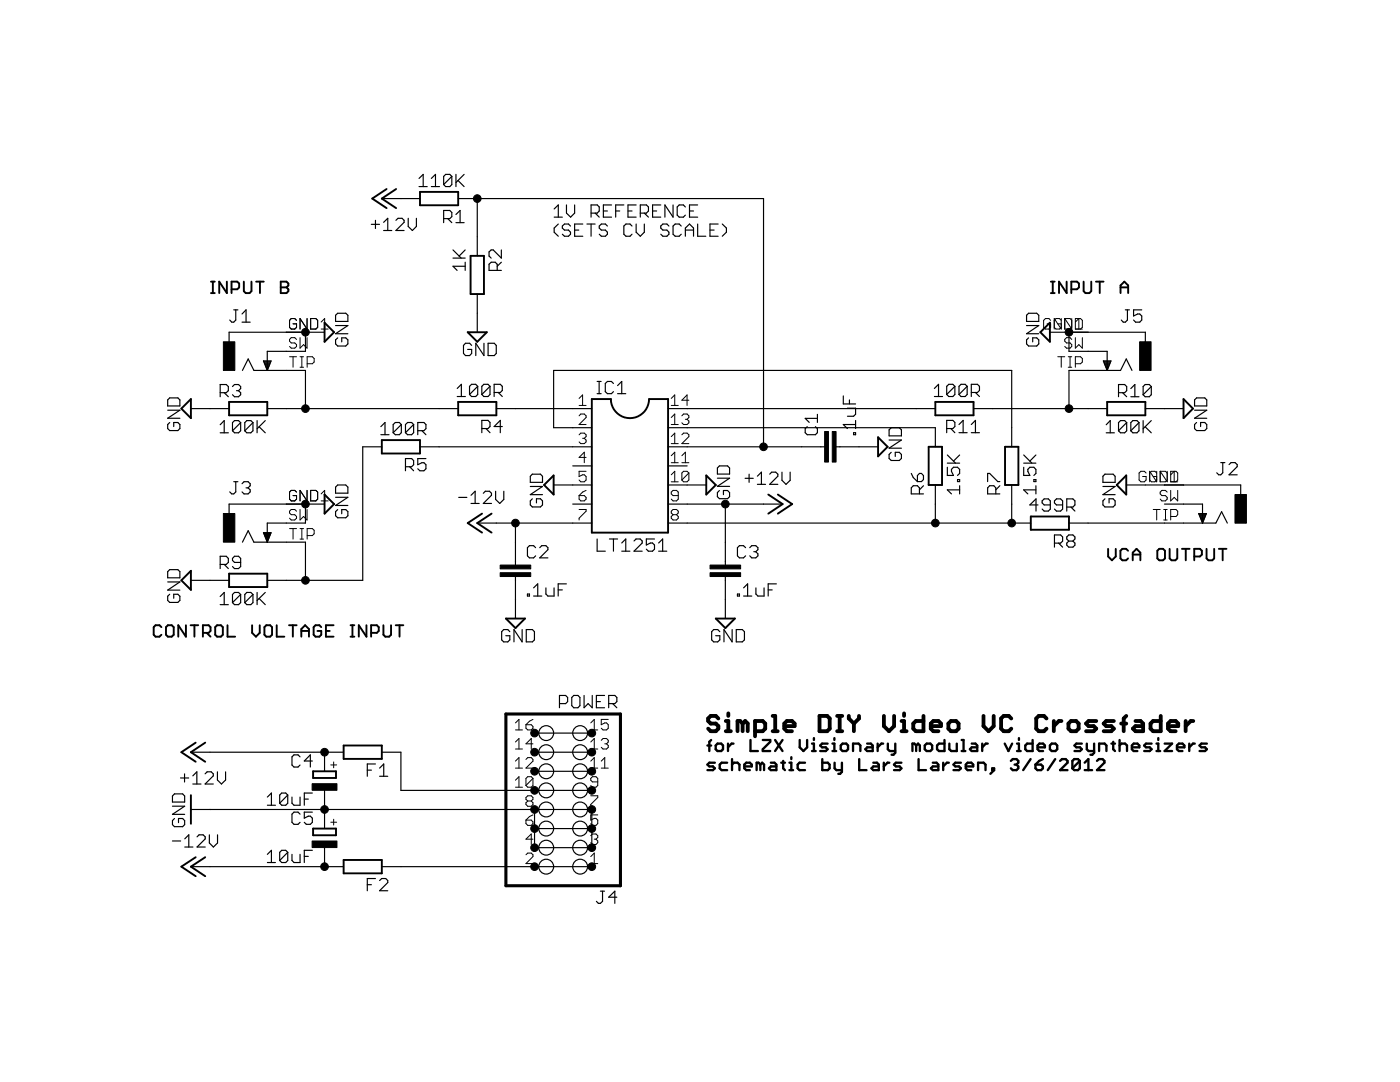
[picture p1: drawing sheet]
<svg xmlns="http://www.w3.org/2000/svg" width="279mm" height="216mm" viewBox="0 0 279 216" stroke-linecap="round" stroke-linejoin="round" font-family="sans-serif">
<g fill="#000" stroke="#000" stroke-width=".23">
<path d="M80 39.6h3.8zM76.2 39.6h3.8zM83.6 35.6l.9-.8zM83.6 37.2h1.7zM84.5 34.8v2.4zM86.1 35.6l.8-.8zM86.1 37.2h1.6zM86.9 34.8v2.4zM88.5 35.2v1.6zM88.5 35.2l.4-.4zM88.5 36.8l1.7-1.6zM88.9 34.8h.9z"/>
<path d="M88.5 36.8l.4 .4zM89.8 34.8l.4 .4zM88.9 37.2h.9zM90.2 35.2v1.6zM90.2 36.8l-.4 .4zM91 34.8v2.4zM91 36.4l1.6-1.6zM91.4 36l1.2 1.2zM91.4 39.6h3.8zM95.2 39.6h57.2zM152.4 39.6v49.6zM74.1 44.8h1.6z"/>
<path d="M74.9 44v1.6zM76.6 44.4l.8-.8zM76.6 46h1.6zM77.4 43.6v2.4zM79 46l1.6-1.6zM79 44l.4-.4zM79.4 43.6h.8zM79 46h1.6zM80.6 44v.4zM80.2 43.6l.4 .4zM81.5 43.6v1.6zM81.5 45.2l.8 .8z"/>
<path d="M82.3 46l.8-.8zM83.1 43.6v1.6zM88.5 42v2.4zM88.5 42h1.3zM89.4 43.6l.8 .8zM89.8 42l.4 .4zM88.5 43.6h1.3zM90.2 42.4v.8zM90.2 43.2l-.4 .4zM90.4 53.1h2.4zM90.4 51.5h2.4zM91 42.8l.8-.8z"/>
<path d="M91 44.4h1.6zM90.4 53.1l.8 .9zM92.8 49.9l-1.2 1.2zM91.8 42v2.4zM90.4 49.9l1.6 1.6zM92.8 52.3v1.7zM95.2 47.2v3.9zM95.2 39.6v7.6zM97.6 52.7v1.3zM97.6 52.7l.4-.4zM97.6 50.3v.8zM97.6 51.1l.4 .4z"/>
<path d="M98 52.3h.8zM97.6 50.3l.4-.4zM98 49.9h.4zM98.8 52.3l.4 .4zM99.2 52.7v1.3zM99.2 53.1l.9-.8zM97.6 54h2.5zM100.1 49.9v1.6zM98.4 49.9l1.7 1.6zM110.6 41.7l.8-.8zM110.6 43.3h1.6zM110.6 45.5v.8z"/>
<path d="M110.6 45.5l.8-.8zM111.4 40.9v2.4zM110.6 46.3l.8 .8zM112.2 45.1v.4zM112.2 45.5l.4 .4zM112.2 45.1l.4-.4zM112.6 45.9h.9zM112.2 46.7l.4 .4zM113.1 40.9v1.6zM113.1 42.5l.8 .8zM112.6 44.7h.9zM113.5 45.9l.4 .4z"/>
<path d="M112.6 47.1h.9zM113.5 44.7l.4 .4zM113.9 46.3v.4zM113.9 46.7l-.4 .4zM113.9 43.3l.8-.8zM114.7 40.9v1.6zM114.7 44.7v2.4zM114.7 47.1h1.6zM114.7 45.9h.8zM114.7 44.7h1.6zM117.1 44.7h1.7zM118 40.9v2.4z"/>
<path d="M118 40.9h1.2zM118 44.7v2.4zM118.8 42.5l.8 .8zM119.2 40.9l.4 .4zM118 42.5h1.2zM119.6 41.3v.8zM119.6 42.1l-.4 .4zM119.6 45.1v.4zM119.6 45.5l.4 .4zM119.6 45.1l.4-.4zM120 45.9h.8zM119.6 46.7l.4 .4z"/>
<path d="M120.4 40.9v2.4zM120.4 43.3h1.6zM120.4 42.1h.8zM120 44.7h.8zM120.8 45.9l.4 .4zM120 47.1h.8zM120.8 44.7l.4 .4zM121.2 46.3v.4zM121.2 46.7l-.4 .4zM120.4 40.9h1.6zM122.9 40.9v2.4zM122.9 40.9h1.6z"/>
<path d="M122.9 42.1h.8zM124.5 45.1v1.6zM124.5 46.7l.4 .4zM124.5 45.1l.4-.4zM124.9 47.1h.8zM125.3 40.9v2.4zM125.3 43.3h1.7zM125.3 42.1h.8zM124.9 44.7h.8zM125.7 47.1l.4-.4zM125.7 44.7l.4 .4zM125.3 40.9h1.7z"/>
<path d="M127 44.7v1.6zM127 46.3l.8 .8zM127.8 40.9v2.4zM127.8 40.9h1.2zM127.8 47.1l.8-.8zM128.6 42.5l.8 .8zM128.6 44.7v1.6zM129 40.9l.4 .4zM127.8 42.5h1.2zM129.4 41.3v.8zM129.4 42.1l-.4 .4zM130.2 40.9v2.4z"/>
<path d="M130.2 43.3h1.7zM130.2 42.1h.8zM130.2 40.9h1.7zM131.9 45.1v.4zM131.9 45.5l.4 .4zM131.9 45.1l.4-.4zM132.3 45.9h.8zM131.9 46.7l.4 .4zM132.7 40.9v2.4zM132.7 40.9l1.6 2.4zM132.3 44.7h.8zM133.1 45.9l.4 .4z"/>
<path d="M132.3 47.1h.8zM133.1 44.7l.4 .4zM133.5 46.3v.4zM133.5 46.7l-.4 .4zM134.3 40.9v2.4zM134.3 45.1v1.6zM134.3 46.7l.4 .4zM134.3 45.1l.4-.4zM134.7 47.1h.9zM135.1 41.3v1.6zM135.1 42.9l.5 .4zM135.1 41.3l.5-.4z"/>
<path d="M135.6 43.3h.8zM134.7 44.7h.9zM136 46.7l-.4 .4zM135.6 44.7l.4 .4zM135.6 40.9h.8zM136.8 42.9l-.4 .4zM136.4 40.9l.4 .4zM136.8 45.5v1.6zM136.8 45.5l.8-.8zM136.8 45.9h1.6zM137.6 40.9v2.4zM137.6 43.3h1.6z"/>
<path d="M137.6 42.1h.8zM137.6 44.7l.8 .8zM138.4 45.5v1.6zM137.6 40.9h1.6zM139.2 44.7v2.4zM139.2 47.1h1.7zM141.7 44.7v2.4zM141.7 47.1h1.6zM141.7 45.9h.8zM141.7 44.7h1.6zM144.1 47.1l.9-.8zM145 45.5v.8z"/>
<path d="M144.1 44.7l.9 .8zM33.5 79.8v1.2zM33.9 79.4l-.4 .4zM33.9 79.4h1.6zM35.5 79.4l.4 .4zM43.9 76.7v2.5zM43.9 76.7h1.2zM44.7 78.4l.9 .8zM45.1 76.7l.5 .4zM43.9 78.4h1.2zM45.6 77.1v.9zM45.1 78.4l.5-.4z"/>
<path d="M45.7 66.3v1.9zM45.8 63.9l.4 .4zM46.2 64.3h.5zM46.4 77.1l.4-.4zM47.1 63.9l-.4 .4zM46.7 61.8h.8zM46.8 76.7h.8zM46.4 78.8l.4 .4zM47.1 61.8v2.1zM47.6 76.7l.4 .4zM47.2 78h.4zM47.6 78l.4 .4z"/>
<path d="M46.8 79.2h.8zM48 77.1v.4zM48 77.5l-.4 .5zM48 78.4v.4zM47.6 79.2l.4-.4zM49.1 61.8l-.8 .9zM48.3 64.3h1.6zM49.1 61.8v2.5zM49.5 71.6l-1.1 2.3zM49.5 71.6l1.2 2.3zM52.6 72h1.5zM52.7 72.2h1.3z"/>
<path d="M52.7 72.4h1.3zM52.8 72.6h1.1zM52.9 72.8h.9zM53 73h.7zM53 73.2h.6zM53.1 73.4h.5zM53.2 73.6h.3zM53.3 73.8h.1zM53.3 70.1v3.8zM52.6 72l.7 1.9zM50.7 73.9h2.6zM54.1 72l-.8 1.9z"/>
<path d="M45.7 66.3h11.4zM53.3 70.1h3.8zM53.3 73.9h3.8zM57.1 70.1h3.9zM57.1 73.9h3.9zM57.1 66.3h3.9zM61 66.3h3.8zM61 66.3v3.8zM67 67.8v.8zM67 68.6l.4 .4zM67 66.6l2.4-1.6zM67 64.1h2.4z"/>
<path d="M67 62.9v1.2zM67 67.8l.4-.4zM67.4 69h1.6zM67 62.9l.4-.4zM68.2 67.4v.8zM69.4 68.6l-.4 .4zM68.2 67.4h.8zM67.4 62.5h1.6zM69.4 67.8v.8zM69 67.4l.4 .4zM67 66.6h2.4zM67 65h2.4z"/>
<path d="M69.4 62.9v1.2zM69 62.5l.4 .4zM91.2 77.5l.9-.8zM91.2 79.1h1.7zM92.1 76.7v2.4zM92.5 68.9v1.6zM92.5 70.5l.4 .5zM92.9 68.5l-.4 .4zM92.9 71h.8zM93.7 77.1v1.6zM93.7 77.1l.4-.4zM93.7 78.7l1.6-1.6z"/>
<path d="M92.9 68.5h.8zM94.1 70.5l-.4 .5zM94.1 76.7h.8zM93.7 78.7l.4 .4zM93.7 68.5l.4 .4zM94.1 69.7v.8zM93.3 69.7h.8zM94.9 76.7l.4 .4zM94.1 79.1h.8zM95 68.5v2.5zM95 68.5l1.6 2.5zM95.2 58.7v3.8z"/>
<path d="M95.2 62.5v3.8zM95.3 77.1v1.6zM95.3 78.7l-.4 .4zM96.2 77.1v1.6zM96.2 77.1l.4-.4zM96.2 78.7l1.6-1.6zM96.6 76.7h.8zM96.2 78.7l.4 .4zM96.6 68.5v2.5zM97.4 76.7l.4 .4zM96.6 79.1h.8zM97.4 68.5v2.5z"/>
<path d="M97.4 71h1.2zM97.8 77.1v1.6zM97.8 78.7l-.4 .4zM98.6 76.7v2.4zM98.6 76.7h1.2zM99 70.5l-.4 .5zM97.4 68.5h1.2zM99 68.9v1.6zM98.6 68.5l.4 .4zM99.4 78.3l.8 .8zM99.8 76.7l.4 .4zM98.6 78.3h1.2z"/>
<path d="M100.2 77.1v.8zM100.2 77.9l-.4 .4zM110.5 73.9h91.4zM119.2 78.5h.8zM119.2 76.1h.8zM119.6 76.1v2.4zM120.8 76.5v1.6zM120.8 78.1l.4 .4zM120.8 76.5l.4-.4zM121.2 78.5h.8zM121.2 76.1h.8zM122 78.5l.4-.4z"/>
<path d="M122 76.1l.4 .4zM123.3 76.9l.8-.8zM123.3 78.5h1.6zM124.1 76.1v2.4zM186.5 77.5l.8-.8zM186.5 79.1h1.6zM187.3 76.7v2.4zM188.9 77.1v1.6zM188.9 77.1l.5-.4zM188.9 78.7l1.7-1.6zM189.4 76.7h.8zM188.9 78.7l.5 .4z"/>
<path d="M190.2 76.7l.4 .4zM189.4 79.1h.8zM190.6 77.1v1.6zM190.6 78.7l-.4 .4zM191.4 77.1v1.6zM191.4 77.1l.4-.4zM191.4 78.7l1.6-1.6zM191.8 76.7h.8zM191.4 78.7l.4 .4zM192.6 76.7l.4 .4zM191.8 79.1h.8zM193 77.1v1.6z"/>
<path d="M193 78.7l-.4 .4zM193.8 76.7v2.4zM193.8 76.7h1.3zM194.7 78.3l.8 .8zM195.1 76.7l.4 .4zM193.8 78.3h1.3zM195.5 77.1v.8zM195.1 78.3l.4-.4zM201.9 73.9v11.4zM204.9 67.8v.8zM204.9 68.6l.4 .4zM204.9 66.6l2.4-1.6z"/>
<path d="M204.9 64.1h2.4zM204.9 62.9v1.2zM205.3 67.4l-.4 .4zM205.3 69h1.6zM205.3 62.5l-.4 .4zM206.1 67.4v.8zM207.3 68.6l-.4 .4zM206.1 67.4h.8zM205.3 62.5h1.6zM207.3 67.8v.8zM206.9 67.4l.4 .4zM204.9 66.6h2.4z"/>
<path d="M204.9 65h2.4zM207.3 62.9v1.2zM206.9 62.5l.4 .4zM213.3 70.1h3.8zM213.3 73.9h3.8zM213.3 66.3h3.8zM209.5 66.3h3.8zM213.3 66.3v3.8zM217.1 66.3h11.5zM217.1 70.1h3.9zM217.1 73.9h3.9zM220.2 72l.8 1.9z"/>
<path d="M220.3 72.2h1.3zM220.3 72.4h1.3zM220.4 72.6h1.1zM220.5 72.8h.9zM220.6 73h.7zM220.7 73.2h.6zM220.7 73.4h.5zM220.8 73.6h.3zM220.9 73.8h.1zM221 70.1v3.8zM221.7 72l-.7 1.9zM221 73.9h2.6z"/>
<path d="M220.2 72h1.5zM223.2 76.7v2.5zM223.2 76.7h1.3zM224.8 71.6l-1.2 2.3zM223.8 63.9l.4 .4zM224 78.4l.9 .8zM224.2 64.3h.4zM224.5 76.7l.4 .4zM223.2 78.4h1.3zM224.6 64.3l.4-.4zM224.6 61.8h.8zM224.8 71.6l1.1 2.3z"/>
<path d="M224.9 77.1v.9zM224.9 78l-.4 .4zM225 61.8v2.1zM225.7 77.5l.8-.8zM225.7 79.2h1.6zM226.2 61.8v1.3zM226.2 63.1l.8-.4zM226.5 76.7v2.5zM226.2 63.9l.4 .4zM227 62.7h.5zM227.5 62.7l.4 .4zM226.6 64.3h.9z"/>
<path d="M226.2 61.8h1.7zM227.9 63.1v.8zM227.9 63.9l-.4 .4zM228.1 77.1v1.7zM228.1 77.1l.4-.4zM229.8 77.1l-1.7 1.7zM228.5 76.7h.9zM228.1 78.8l.4 .4zM228.6 66.3v1.9zM229.4 76.7l.4 .4zM228.5 79.2h.9zM229.8 77.1v1.7z"/>
<path d="M229.4 79.2l.4-.4zM238.4 79.8v1.2zM238.8 79.4l-.4 .4zM238.8 79.4h1.6zM240.4 79.4l.4 .4zM33.5 84.7v.8zM33.5 85.5l.4 .4zM33.5 83.5l2.4-1.6zM33.5 81h2.4zM33.9 84.3l-.4 .4zM33.9 85.9h1.6zM34.7 84.3v.8z"/>
<path d="M35.5 85.9l.4-.4zM34.7 84.3h.8zM35.9 84.7v.8zM35.5 84.3l.4 .4zM33.5 83.5h2.4zM33.5 81.9h2.4zM35.9 79.8v1.2zM41.9 81.5h3.8zM38.1 81.5h3.8zM44.7 83.9l-.8 .9zM43.9 86.4h1.7zM44.7 83.9v2.5z"/>
<path d="M45.8 98.1l.4 .5zM46.2 98.6h.5zM46.4 84.3v1.7zM46.4 84.3l.4-.4zM46.4 86l1.6-1.7zM46.7 98.6l.4-.5zM46.7 96.1h.8zM46.8 83.9h.8zM46.4 86l.4 .4zM47.1 96.1v2zM47.6 83.9l.4 .4zM46.8 86.4h.8z"/>
<path d="M48 84.3v1.7zM47.6 86.4l.4-.4zM48.3 96.5l.4-.4zM48.7 96.1h.8zM48.3 98.1l.4 .5zM48.9 84.3v1.7zM48.9 84.3l.4-.4zM48.9 86l1.6-1.7zM49.3 83.9h.8zM48.9 86l.4 .4zM49.5 96.1l.4 .4zM49.1 97.3h.4z"/>
<path d="M49.5 97.3l.4 .4zM48.7 98.6h.8zM49.9 96.5v.4zM49.9 96.9l-.4 .4zM49.9 97.7v.4zM49.5 98.6l.4-.5zM50.1 83.9l.4 .4zM49.3 86.4h.8zM50.5 84.3v1.7zM50.1 86.4l.4-.4zM51.3 83.9v2.5zM51.3 85.6l1.6-1.7z"/>
<path d="M51.7 85.2l1.2 1.2zM53.3 81.5h3.8zM57.1 81.5h3.9zM61 73.9v7.6zM67 98.4h2.4zM67 97.2v1.2zM67.4 96.8l-.4 .4zM67.4 96.8h1.6zM67 99.2h2.4zM69.4 97.2v1.2zM69 96.8l.4 .4zM72.4 89.2h3.8z"/>
<path d="M76 85.1l.8-.8zM76 86.7h1.6zM76.8 84.3v2.4zM78.5 84.7v1.6zM78.5 84.7l.4-.4zM78.5 86.3l1.6-1.6zM78.9 84.3h.8zM78.5 86.3l.4 .4zM79.7 84.3l.4 .4zM78.9 86.7h.8zM80.1 84.7v1.6zM80.1 86.3l-.4 .4z"/>
<path d="M80.9 84.7v1.6zM80.9 84.7l.4-.4zM80.9 86.3l1.6-1.6zM80.9 91.5v2.4zM80.9 91.5h1.2zM81.3 84.3h.8zM80.9 86.3l.4 .4zM81.7 93.1l.8 .8zM82.1 84.3l.4 .4zM81.3 86.7h.8zM82.1 91.5l.4 .4zM80.9 93.1h1.2z"/>
<path d="M82.5 84.7v1.6zM82.5 86.3l-.4 .4zM82.5 91.9v.8zM82.5 92.7l-.4 .4zM83.4 84.3v2.4zM83.4 84.3h1.2zM83.4 91.5v1.2zM83.4 92.7l.8-.4zM83.4 93.5l.4 .4zM84.2 85.9l.8 .8zM84.2 92.3h.4zM84.6 84.3l.4 .4z"/>
<path d="M83.4 85.9h1.2zM84.6 92.3l.4 .4zM83.8 93.9h.8zM85 84.7v.8zM85 85.5l-.4 .4zM83.4 91.5h1.6zM85 92.7v.8zM85 93.5l-.4 .4zM87.6 81.5h3.8zM83.8 89.2h3.8zM61 81.5h26.6zM91.5 99.3h1.7z"/>
<path d="M94 98.8l.8-.8zM94.8 98v2.5zM96.2 83.9v2.4zM96.2 83.9h1.2zM96.9 98l-.4 .4zM97 85.5l.8 .8zM97.4 83.9l.4 .4zM96.2 85.5h1.2zM96.9 98h.8zM97.8 84.3v.8zM97.8 85.1l-.4 .4zM98.1 98.4v.4z"/>
<path d="M97.7 98l.4 .4zM98.6 85.1h1.6zM98.9 98v1.7zM98.9 99.7l.8 .8zM99.8 83.9v2.4zM98.6 85.1l1.2-1.2zM100.5 98v1.7zM99.1 81.5h3.8zM102.9 81.5h11.4zM105.8 99.9v.9zM105.8 98.7l2.5-1.6zM105.8 96.2h2.5z"/>
<path d="M105.8 95v1.2zM106.2 99.5l-.4 .4zM106.2 94.6l-.4 .4zM107.1 99.5v.9zM107.1 99.5h.8zM106.2 94.6h1.7zM107.9 99.5l.4 .4zM105.8 98.7h2.5zM105.8 97.1h2.5zM108.3 95v1.2zM107.9 94.6l.4 .4zM110.5 73.9v11.4z"/>
<path d="M114.3 81.5h3.8zM114.3 85.3h3.8zM114.3 89.2h3.8zM114.3 93h3.8zM114.3 96.8h3.8zM110.5 96.8h3.8zM110.5 85.3h3.8zM87.6 89.2h26.7zM133.3 96.8h3.8zM133.3 93h3.8zM133.3 89.2h3.8zM133.3 85.3h3.8z"/>
<path d="M133.3 81.5h3.8zM137.1 96.8h3.8zM137.1 85.3h49.6zM137.1 81.5h45.8zM143.2 98.3v.8zM143.2 99.1l.4 .4zM143.2 97l2.4-1.6zM143.2 94.6h2.4zM143.2 93.4v1.2zM143.6 97.9l-.4 .4zM143.6 99.5h1.6zM143.6 93l-.4 .4z"/>
<path d="M144.4 97.9v.8zM145.2 99.5l.4-.4zM144.4 97.9h.8zM143.6 93h1.6zM145.6 98.3v.8zM145.2 97.9l.4 .4zM143.2 97h2.4zM143.2 95.4h2.4zM145.6 93.4v1.2zM145.2 93l.4 .4zM148.7 95.4h1.6zM149.5 94.6v1.6z"/>
<path d="M151.2 95l.8-.8zM151.2 96.6h1.6zM152 94.2v2.4zM137.1 89.2h15.3zM153.6 96.6l1.6-1.6zM153.6 94.6l.4-.4zM154 94.2h.8zM153.6 96.6h1.6zM155.2 94.6v.4zM154.8 94.2l.4 .4zM156.1 94.2v1.6zM156.1 95.8l.8 .8z"/>
<path d="M156.9 96.6l.8-.8zM157.7 94.2v1.6zM160 89.2h3.8zM152.4 89.2h7.6zM160.7 85.5v.8zM160.7 86.3l.4 .4zM160.7 83.5h2.4zM160.7 85.5l.4-.4zM161.1 86.7h1.6zM160.7 83.5l.8 .8zM163.1 86.3l-.4 .4zM163.1 85.5v.8z"/>
<path d="M162.7 85.1l.4 .4zM163.1 82.7v1.6zM163.8 89.2h.8zM166.9 89.2h.7zM168.3 84.7h2.5zM168.3 79v1.6zM168.3 84.7l.8 .8zM169.1 83.1h1.2zM169.5 79.8v.8zM170.3 86.3v.4zM170.3 86.3h.5zM170.3 83.1l.5-.4z"/>
<path d="M170.3 86.7h.5zM170.8 86.3v.4zM170.8 83.9v1.6zM170.8 81.4v1.3zM169.1 81.4h1.7zM168.3 80.6h2.5zM167.6 89.2h3.8zM171.4 89.2h3.8zM177.4 90.7v.8zM177.4 91.5l.5 .4zM177.4 89.4l2.5-1.6zM177.4 87h2.5z"/>
<path d="M177.4 85.8v1.2zM177.9 90.3l-.5 .4zM177.9 91.9h1.6zM177.9 85.3l-.5 .5zM178.7 90.3v.8zM179.5 91.9l.4-.4zM178.7 90.3h.8zM177.9 85.3h1.6zM179.9 90.7v.8zM179.5 90.3l.4 .4zM177.4 89.4h2.5zM177.4 87.8h2.5z"/>
<path d="M179.9 85.8v1.2zM179.5 85.3l.4 .5zM181.9 97.3v1.3zM182.3 96.9l-.4 .4zM181.9 94.5l.4 .8zM182.3 96.9h.8zM182.3 95.3l.8 .8zM182.9 81.5h3.8zM183.1 96.9l.4 .4zM183.1 96.1h.8zM183.1 94.9v1.2zM183.5 97.3v1.3z"/>
<path d="M184.3 96.9l-.8 .8zM183.5 94.5l-.4 .4zM183.9 96.1l.4-.4zM183.5 94.5h.4zM181.9 98.6h2.4zM184.3 94.9v.8zM183.9 94.5l.4 .4zM186.7 85.3v3.9zM188.9 83.9v2.4zM188.9 83.9h1.3zM189.1 97.7h2.4zM189.1 93.2v1.7z"/>
<path d="M189.1 94.9h1.2zM189.1 92.4h2.4zM189.8 85.5l.8 .8zM189.1 97.7l.8 .9zM189.9 93.7v.4zM190.3 93.2l-.4 .5zM190.2 83.9l.4 .4zM188.9 85.5h1.3zM189.9 94.1l.4 .8zM190.3 93.2h.8zM190.3 92l1.2-1.2zM190.6 84.3v.8z"/>
<path d="M190.6 85.1l-.4 .4zM189.1 90.8l1.6 1.6zM191.1 95.7v.4zM191.1 95.7h.4zM191.1 93.2l.4 .5zM191.4 84.7l.8-.8zM191.4 86.3h1.6zM191.5 96.9v1.7zM191.1 96.1h.4zM191.5 95.7v.4zM191.5 93.7v.8zM191.1 94.9l.4-.4z"/>
<path d="M192.2 83.9v2.4zM193.8 84.7l.9-.8zM193.8 86.3h1.7zM194.7 83.9v2.4zM197.1 97.3v1.3zM197.5 96.9l-.4 .4zM197.1 94.5v1.6zM197.1 94.5h.4zM197.5 96.9h.8zM197.5 94.5l1.6 1.6zM194.3 81.5h3.8zM198.1 81.5h15.2z"/>
<path d="M198.3 96.9l.4 .4zM198.7 97.3v1.3zM199.5 96.9l-.8 .8zM199.1 96.1h.4zM197.1 98.6h2.4zM201.9 85.3v3.9zM204.3 97.7h2.4zM204.3 93.2v1.7zM204.3 94.9h1.2zM204.3 92.4h2.4zM204.3 97.7l.8 .9zM205.1 93.7v.4z"/>
<path d="M205.5 93.2l-.4 .5zM205.1 94.1l.4 .8zM205.5 93.2h.8zM206.7 90.8l-1.2 1.2zM204.3 90.8l1.6 1.6zM206.3 95.7v.4zM206.3 95.7h.4zM206.3 93.2l.4 .5zM206.7 96.9v1.7zM206.3 96.1h.4zM206.7 95.7v.4zM206.7 93.7v.8z"/>
<path d="M206.7 94.5l-.4 .4zM205.5 100.8l1.3-1.3zM208 99.9v.5zM208.4 99.5l-.4 .4zM208.4 99.5h.8zM209.2 99.5l.4 .4zM210.4 99.9v.5zM210.4 99.9l.4-.4zM210.8 99.5h.9zM211.7 99.5l.4 .4zM212.9 99.5h1.2zM213.3 81.5h3.8z"/>
<path d="M213.3 73.9v7.6zM214.1 99.5l.4 .4zM214.5 99.9v.9zM217.1 81.5h3.9zM220.1 99.9v.9zM220.1 98.7l2.4-1.6zM220.1 96.2h2.4zM220.1 95v1.2zM220.5 99.5l-.4 .4zM220.5 94.6l-.4 .4zM221.6 83.9l-.8 .9zM220.8 86.4h1.6z"/>
<path d="M221.3 99.5v.9zM221.6 83.9v2.5zM221.3 99.5h.8zM220.5 94.6h1.6zM222.1 99.5l.4 .4zM220.1 98.7h2.4zM220.1 97.1h2.4zM222.5 95v1.2zM222.1 94.6l.4 .4zM223.2 84.3v1.7zM223.2 84.3l.4-.4zM224.9 84.3l-1.7 1.7z"/>
<path d="M223.6 83.9h.9zM223.2 86l.4 .4zM224.5 83.9l.4 .4zM223.6 86.4h.9zM224.9 84.3v1.7zM224.9 86l-.4 .4zM225.7 84.3v1.7zM225.7 84.3l.4-.4zM225.7 86l1.6-1.7zM226.1 83.9h.8zM225.7 86l.4 .4zM226.9 83.9l.4 .4z"/>
<path d="M226.1 86.4h.8zM227.3 84.3v1.7zM226.9 86.4l.4-.4zM228.1 83.9v2.5zM228.1 85.6l1.7-1.7zM228.5 85.2l1.3 1.2zM224.8 96.8h3.8zM228.6 96.8h3.8zM232.4 96.8h3.8zM228.6 81.5h3.8zM232.4 81.5h3.8zM236.2 96.8h11.4z"/>
<path d="M238.4 84.7v.8zM238.4 85.5l.4 .4zM238.4 83.5l2.4-1.6zM238.4 81h2.4zM238.8 84.3l-.4 .4zM238.8 85.9h1.6zM239.6 84.3v.8zM240.4 85.9l.4-.4zM239.6 84.3h.8zM240.8 84.7v.8zM240.4 84.3l.4 .4zM238.4 83.5h2.4z"/>
<path d="M238.4 81.9h2.4zM240.8 79.8v1.2zM242.8 94.3l.4 .4zM243.2 94.7h.4zM243.6 94.7l.4-.4zM243.6 92.3h.9zM244 92.3v2zM245.3 94.7l1.6-1.6zM245.7 92.3l-.4 .4zM245.7 92.3h.8zM245.3 94.7h1.6zM246.9 92.7v.4z"/>
<path d="M246.5 92.3l.4 .4zM247.6 96.8v1.9zM33.5 119v.8zM33.5 119.8l.4 .4zM33.5 117.8l2.4-1.7zM33.5 115.3h2.4zM33.5 114.1v1.2zM33.9 118.6l-.4 .4zM33.9 113.7l-.4 .4zM34.7 118.6v.8zM34.7 118.6h.8zM33.9 113.7h1.6z"/>
<path d="M35.9 119v.8zM35.5 118.6l.4 .4zM33.5 117.8h2.4zM33.5 116.1h2.4zM35.9 114.1v1.2zM35.5 113.7l.4 .4zM41.9 115.8h3.8zM38.1 115.8h3.8zM43.9 119l.8-.8zM43.9 111v2.5zM43.9 111h1.2zM44.7 118.2v2.4z"/>
<path d="M44.7 112.6l.9 .9zM45.1 111l.5 .4zM43.9 112.6h1.2zM45.6 111.4v.8zM45.1 112.6l.5-.4zM45.7 100.6v1.9zM46.4 118.6l.4-.4zM46.4 113.1l.4 .4zM46.4 111.4v.4zM46.4 111.8l.4 .4zM46.8 118.2h.8zM46.8 113.5h.8z"/>
<path d="M46.8 111l-.4 .4zM46.8 112.2h1.2zM47.6 118.2l.4 .4zM47.6 113.5l.4-.4zM46.8 111h.8zM48 118.6v1.6zM48 111.4v1.7zM47.6 111l.4 .4zM48.9 118.6l.4-.4zM49.3 118.2h.8zM49.5 105.9l-1.1 2.3zM50.1 118.2l.4 .4z"/>
<path d="M50.5 118.6v1.6zM49.5 105.9l1.2 2.3zM51.3 118.2v2.4zM51.3 119.8l1.6-1.6zM51.7 119.4l1.2 1.2zM52.6 106.3h1.5zM52.6 106.4h1.4zM52.7 106.6h1.3zM52.8 106.8h1.1zM52.9 107h.9zM53 107.2h.7zM53 107.4h.7z"/>
<path d="M53.1 107.6h.5zM53.2 107.8h.3zM53.3 108h.1zM53.3 104.4v3.8zM52.6 106.3l.7 1.9zM50.7 108.2h2.6zM54.1 106.3l-.8 1.9zM53.3 115.8h3.8zM45.7 100.6h11.4zM53.3 104.4h3.8zM53.3 108.2h3.8zM57.1 104.4h3.9z"/>
<path d="M57.1 108.2h3.9zM57.1 100.6h3.9zM61 100.6h3.8zM61 100.6v3.8zM57.1 115.8h3.9zM61 108.2v7.6zM61 115.8h11.4zM67 102.1v.8zM67 102.9l.4 .4zM67 100.9l2.4-1.7zM67 102.1l.4-.4zM67.4 103.3h1.6z"/>
<path d="M68.2 101.7v.8zM69 103.3l.4-.4zM68.2 101.7h.8zM69.4 102.1v.8zM69 101.7l.4 .4zM67 100.9h2.4zM72.4 89.2v26.6zM94 100.5h1.6zM96.5 100.5l1.6-1.7zM96.5 100.5h1.6zM95.2 104.4h3.9zM99.1 104.4h3.8z"/>
<path d="M99.7 100.5l.8-.8zM102.9 108.2v3.8zM102.9 115.8v3.8zM102.9 112v.8zM102.9 115v.8zM102.9 119.6v3.8zM102.9 104.4h11.4zM102.9 104.4v3.8zM105.3 118.5v.4zM105.3 118.5h.4zM105.3 109.3v1.6zM105.3 110.9l.4 .4z"/>
<path d="M105.7 118.5v.4zM105.3 118.9h.4zM105.7 108.9l-.4 .4zM105.7 111.3h.8zM105.8 100.8l.4 .4zM106.2 101.2h1.7zM106.5 117.3l.8-.8zM106.5 118.9h1.6zM105.7 108.9h.8zM106.5 111.3l.4-.4zM106.5 108.9l.4 .4zM107.3 116.5v2.4z"/>
<path d="M107.7 111.3l1.6-1.6zM107.9 101.2l.4-.4zM108.1 108.9l-.4 .4zM108.3 99.9v.9zM108.9 117.3v1.2zM108.9 118.5l.4 .4zM108.1 108.9h.8zM109.3 118.9h1.3zM107.7 111.3h1.6zM109.3 109.3v.4zM108.9 108.9l.4 .4zM110.6 117.3v1.6z"/>
<path d="M111.4 116.5v2.4zM111.4 116.5h1.6zM111.4 117.7h.8zM114.3 100.6h3.8zM114.3 104.4h3.8zM119.2 107.5v2.5zM119.2 110h1.6zM121.6 107.5h1.7zM122.4 107.5v2.5zM124.1 108.4l.8-.9zM124.1 110h1.6zM124.9 107.5v2.5z"/>
<path d="M126.5 110l1.7-1.6zM126.9 107.5l-.4 .4zM126.9 107.5h.9zM126.5 110h1.7zM128.2 107.9v.5zM127.8 107.5l.4 .4zM129 107.5v1.3zM129 108.8l.8-.4zM129 109.6l.4 .4zM129.8 108.4h.4zM130.2 108.4l.4 .4zM129.4 110h.8z"/>
<path d="M129 107.5h1.6zM130.6 108.8v.8zM130.2 110l.4-.4zM131.4 108.4l.8-.9zM131.4 110h1.7zM132.2 107.5v2.5zM133.3 104.4h3.8zM133.3 100.6h3.8zM137.1 104.4h49.6zM144.8 108.2v3.8zM144.8 115.8v3.8zM144.8 112v.8z"/>
<path d="M144.8 115v.8zM144.8 119.6v3.8zM144.8 100.6v7.6zM137.1 100.6h7.7zM144.8 100.6h7.6zM147.2 118.5v.4zM147.2 118.5h.4zM147.2 109.3v1.6zM147.2 110.9l.4 .4zM147.6 118.5v.4zM147.2 118.9h.4zM147.6 108.9l-.4 .4z"/>
<path d="M147.6 111.3h.8zM147.6 108.9h.8zM148.4 111.3l.4-.4zM148.4 117.3l.8-.8zM148.4 118.9h1.6zM148.4 108.9l.4 .4zM149.2 116.5v2.4zM149.6 109.3l.4-.4zM150 108.9h.8zM149.6 110.9l.4 .4zM150.8 108.9l.5 .4zM150.4 110.1h.4z"/>
<path d="M150.8 110.1l.5 .4zM150 111.3h.8zM150.9 117.3v1.2zM150.9 118.5l.4 .4zM151.3 118.9h1.2zM151.3 109.3v.4zM150.8 110.1l.5-.4zM151.3 110.5v.4zM150.8 111.3l.5-.4zM152.4 100.6h3.8zM152.5 117.3v1.6zM153.3 116.5v2.4z"/>
<path d="M153.3 116.5h1.6zM153.3 117.7h.8zM186.7 96.8v3.8zM186.7 104.4h15.2zM186.7 100.6v3.8zM201.9 96.8v3.8zM201.9 104.4h3.8zM201.9 100.6v3.8zM205.5 100.8h1.7zM206.8 99.5v2.5zM208 101.6l.4 .4zM208 100.4l.4 .4z"/>
<path d="M208.4 102h.8zM208.4 100.8h1.2zM209.2 102l.4-.4zM209.6 99.9v1.7zM210.4 101.6l.4 .4zM210.4 100.4l.4 .4zM210.4 106.7v2.5zM210.4 106.7h1.3zM210.8 102h.9zM210.8 100.8h1.3zM211.3 108.4l.8 .8zM211.7 102l.4-.4z"/>
<path d="M211.7 106.7l.4 .4zM210.4 108.4h1.3zM212.1 99.9v1.7zM212.1 107.1v.9zM212.1 108l-.4 .4zM212.9 99.5v2.5zM212.9 107.1l.4-.4zM212.9 108.4v.4zM212.9 108.4l.4-.4zM212.9 107.1v.4zM213.3 106.7h.8zM212.9 108.8l.4 .4z"/>
<path d="M212.9 107.5l.4 .5zM213.3 108h.8zM213.7 101.2l.8 .8zM212.9 101.2h1.2zM214.1 106.7l.4 .4zM214.1 108l.4 .4zM213.3 109.2h.8zM214.5 100.8l-.4 .4zM214.5 107.1v.4zM214.5 107.5l-.4 .5zM214.5 108.4v.4zM214.5 108.8l-.4 .4z"/>
<path d="M213.3 104.4h3.8zM220.1 100.8l.4 .4zM220.5 101.2h1.6zM222.1 101.2l.4-.4zM222.5 99.9v.9zM232.4 100.6h3.8zM232.4 104.4h3.8zM217.1 104.4h15.3zM236.2 100.6h3.8zM236.2 104.4h3.8zM239.2 102.5l.8 1.9zM239.2 102.5h1.5z"/>
<path d="M239.3 102.7h1.4zM239.4 102.9h1.2zM239.5 103.1h1zM239.6 103.3h.8zM239.6 103.5h.7zM239.7 103.7h.6zM239.8 103.9h.4zM239.9 104.1h.2zM240 100.6v3.8zM240.7 102.5l-.7 1.9zM240 104.4h2.7zM243.8 102.1l-1.1 2.3z"/>
<path d="M243.8 102.1l1.1 2.3zM33.9 120.2h1.6zM35.5 120.2l.4-.4zM43.9 120.6h1.7zM46.4 118.6v1.6zM46.4 120.2l1.6-1.6zM46.4 120.2l.4 .4zM46.8 120.6h.8zM47.6 120.6l.4-.4zM48.9 118.6v1.6zM48.9 120.2l1.6-1.6zM48.9 120.2l.4 .4z"/>
<path d="M49.3 120.6h.8zM50.1 120.6l.4-.4zM100.1 126v1.7zM100.1 127.7l.4 .4zM100.5 125.6l-.4 .4zM100.5 128.1h.8zM100.5 125.6h.8zM101.3 128.1l.4-.4zM101.3 125.6l.4 .4zM101.7 126.9v.8zM100.9 126.9h.8zM102.6 125.6v2.5z"/>
<path d="M102.6 125.6l1.6 2.5zM104.2 125.6v2.5zM105 125.6v2.5zM105 128.1h1.3zM106.3 128.1l.4-.4zM105 125.6h1.3zM106.7 126v1.7zM106.3 125.6l.4 .4zM111.7 138.8h1.2zM112.9 138.8l.4 .4zM113.3 139.2v.8zM112.9 140.4l.4-.4z"/>
<path d="M114.1 139.2v1.6zM114.1 139.2l.4-.4zM114.5 138.8h.8zM115.3 138.8l.4 .4zM116.6 138.8v2.4zM119 138.8v2.4zM119 140h.8zM119 138.8h1.6zM121.5 138.8h1.2zM122.7 138.8l.4 .4zM123.1 139.2v.8zM122.7 140.4l.4-.4z"/>
<path d="M142 126v1.7zM142 127.7l.4 .4zM142.4 125.6l-.4 .4zM142.4 128.1h.8zM142.4 125.6h.8zM143.2 128.1l.5-.4zM143.2 125.6l.5 .4zM143.7 126.9v.8zM142.8 126.9h.9zM144.5 125.6v2.5zM144.5 125.6l1.6 2.5zM146.1 125.6v2.5z"/>
<path d="M146.9 125.6v2.5zM146.9 128.1h1.2zM148.1 128.1l.5-.4zM146.9 125.6h1.2zM148.6 126v1.7zM148.1 125.6l.5 .4zM34.4 158.8v1.2zM34.8 158.4l-.4 .4zM36 155.2h1.7zM34.8 158.4h1.6zM36.8 154.4v1.6zM36.4 158.4l.5 .4z"/>
<path d="M38.5 154.8l.8-.8zM38.5 156.4h1.6zM39.3 154v2.4zM40.9 156.4l1.7-1.6zM41.3 154l-.4 .4zM38.1 150.1h3.8zM41.3 154h.8zM40.9 156.4h1.7zM42.6 154.4v.4zM42.1 154l.5 .4zM43.4 154v1.6zM43.4 155.6l.8 .8z"/>
<path d="M44.2 156.4l.8-.8zM45 154v1.6zM53.4 159l.8-.8zM54.2 158.2v2.5zM55.8 158.6l.4-.4zM56.2 158.2h.8zM57 158.2l.4 .4zM57.4 158.6v1.7zM58.3 159v1.3zM58.3 151v1.7zM58.3 152.7l.4 .4zM58.7 150.6l-.4 .4z"/>
<path d="M58.7 153.1h.8zM58.7 150.6h.8zM59.5 153.1l.4-.4zM59.5 150.6l.4 .4zM60.7 158.2h1.6zM60.7 159.4h.8zM60.7 151.8h1.6zM61.9 150.6v2.5zM61.9 150.6l-1.2 1.2zM64.8 150.1h3.8zM64.8 150.1v3.8zM41.9 150.1h22.9z"/>
<path d="M73.3 152.4v2.5zM73.3 152.4h1.6zM73.3 153.7h.8zM75.8 153.3l.8-.9zM75.8 154.9h1.6zM76.6 152.4v2.5zM76.2 150.1h3.8zM80 150.1v7.6zM80 157.7h26.7zM106.7 157.7h.8zM106.7 153.9h.8zM106.7 150.1h.8z"/>
<path d="M106.7 146.3h.8zM106.7 150.1h11.4zM106.7 157.7h11.4zM111.7 138.8v2.4zM111.7 140.4h1.2zM114.1 140.8l.4 .4zM114.5 141.2h.8zM115.7 140.8l-.4 .4zM115.7 139.2v1.6zM117.4 140.4l-.8 .8zM117.4 140.4l.8 .8zM117.3 157.7h.8z"/>
<path d="M117.3 153.9h.8zM117.3 150.1h.8zM117.3 146.3h.8zM106.7 146.3h11.4zM106.7 153.9h11.4zM118.2 138.8v2.4zM119 141.2h1.6zM121.5 138.8v2.4zM122.3 140.4l.8 .8zM121.5 140.4h1.2zM34.4 167.8h1.6zM34.4 163.7v.8z"/>
<path d="M34.4 164.5l.4 .5zM34.4 162.5l2.5-1.6zM34.4 160h2.5zM34.8 163.3l-.4 .4zM34.8 165h1.6zM35.6 163.3v.8zM36.4 165l.5-.5zM35.6 163.3h.8zM36.9 163.7v.8zM36.4 163.3l.5 .4zM34.4 162.5h2.5zM34.4 160.9h2.5z"/>
<path d="M36.9 158.8v1.2zM36.9 167.4l.8-.8zM36.9 169h1.6zM37.7 166.6v2.4zM39.3 169l1.7-1.6zM39.7 166.6l-.4 .4zM39.7 166.6h.8zM39.3 169h1.7zM41 167v.4zM40.5 166.6l.5 .4zM41.8 166.6v1.6zM41.8 168.2l.8 .8z"/>
<path d="M38.1 172.9h3.8zM38.1 161.5h3.8zM41.9 161.5h22.9zM42.6 169l.8-.8zM43.4 166.6v1.6zM53.4 170.5l.8-.8zM53.4 172.1h1.6zM53.4 160.7h1.6zM54.2 169.7v2.4zM55.8 170.1v1.6zM55.8 170.1l.4-.4zM57.4 170.1l-1.6 1.6z"/>
<path d="M55.8 158.6v1.7zM57.4 158.6l-1.6 1.7zM56.2 169.7h.8zM55.8 171.7l.4 .4zM55.8 160.3l.4 .4zM57 169.7l.4 .4zM56.2 172.1h.8zM56.2 160.7h.8zM57.4 170.1v1.6zM57.4 171.7l-.4 .4zM57.4 160.3l-.4 .4zM58.3 170.5v1.2z"/>
<path d="M58.3 171.7l.4 .4zM58.3 160.3l.4 .4zM58.3 162.5v1.6zM58.3 164.1l.4 .4zM58.7 172.1h1.2zM58.7 160.7h1.2zM58.7 162.1l-.4 .4zM58.7 164.5h.8zM58.7 162.1h.8zM59.5 164.5l.4-.4zM59.9 170.5v1.6zM59.9 159v1.7z"/>
<path d="M59.5 162.1l.4 .4zM60.7 169.7v2.4zM60.7 169.7h1.6zM60.7 170.9h.8zM60.7 158.2v2.5zM60.7 162.1v1.2zM60.7 163.3l.8-.4zM60.7 164.1l.4 .4zM61.5 162.9h.4zM61.9 162.9l.4 .4zM61.1 164.5h.8zM60.7 162.1h1.6z"/>
<path d="M62.3 163.3v.8zM62.3 164.1l-.4 .4zM64.8 172.9h3.8zM64.8 169.1v3.8zM64.8 161.5v3.8zM64.8 157.7v3.8zM64.8 161.5h41.9zM41.9 172.9h22.9zM73.3 175.3v2.4zM73.3 175.3h1.6zM73.3 176.5h.8zM75.8 177.7l1.6-1.6z"/>
<path d="M75.8 175.7l.4-.4zM76.2 175.3h.8zM75.8 177.7h1.6zM77.4 175.7v.4zM77 175.3l.4 .4zM76.2 172.9h3.8zM80 172.9h26.7zM106.7 172.9h.8zM106.7 169.1h.8zM106.7 165.3h.8zM106.7 161.5h.8zM106.7 165.3h11.4z"/>
<path d="M106.7 161.5v3.8zM106.7 165.3v3.8zM106.7 169.1h11.4zM106.7 172.9h11.4zM117.3 172.9h.8zM117.3 169.1h.8zM117.3 165.3h.8zM117.3 161.5h.8zM106.7 161.5h11.4zM118.1 165.3v3.8zM118.1 161.5v3.8zM119 179.9l.4 .4z"/>
<path d="M119.8 177.8h.8zM120.2 177.8v2.1zM121.5 179h1.6zM121.5 179l1.2-1.2zM119.4 180.3h.4zM119.8 180.3l.4-.4zM122.7 177.8v2.5z"/>
</g>
<g fill="#000" stroke="#000" stroke-width=".2">
<path d="M57.8 67.7v.4zM57.8 68.1l.3 .3zM57.8 71.2h1.4zM57.8 63.9v1.4zM57.8 65.3l.3 .4zM58.1 67.4l-.3 .3zM58.1 68.4h.7zM57.8 69.1l.3 .4zM58.1 63.6l-.3 .3zM58.1 65.7h.7zM58.5 71.2v2.1zM58.1 67.4h.7z"/>
<path d="M58.8 68.4l.4 .4zM58.1 69.5h.7zM58.1 63.6h.7zM58.8 65.7l.4-.4zM58.8 67.4l.4 .3zM59.2 68.8v.3zM58.8 69.5l.4-.4zM58.8 63.6l.4 .3zM59.2 64.6v.7zM58.5 64.6h.7zM59.9 67.4v2.1zM59.9 69.5l.7-.7z"/>
<path d="M59.9 73.3h.7zM59.9 71.2h.7zM59.9 63.6v2.1zM59.9 63.6l1.4 2.1zM60.2 71.2v2.1zM60.6 68.8l.7 .7zM61.3 67.4v2.1zM61.3 63.6v2.1zM61.3 71.2v2.1zM61.3 71.2h1zM62 63.6v2.1zM62 65.7h1z"/>
<path d="M62.3 71.2l.4 .3zM61.3 72.6h1zM62.7 71.5v.7zM62.3 72.6l.4-.4zM63 65.7l.4-.4zM62 63.6h1zM63.4 63.9v1.4zM63 63.6l.4 .3zM64.1 64.3l.7-.7zM64.1 65.7h1.4zM64.8 63.6v2.1zM115.6 79.5l.7-.7z"/>
<path d="M116.3 78.8v2.1zM134 79.5l.7-.7zM134.7 78.8v2.1zM136.1 79.9h1.4zM137.1 78.8l-1 1.1zM208.3 63.9v1.4zM208.3 65.3l.3 .4zM208.6 63.6l-.3 .3zM208.6 65.7h.7zM208.6 63.6h.7zM209.3 65.7l.4-.4zM209.3 63.6l.4 .3z"/>
<path d="M209.7 64.6v.7zM209 64.6h.7zM210.4 63.6v2.1zM210.4 63.6l1.4 2.1zM210.4 63.9v1.4zM210.4 65.3l.3 .4zM210.7 63.6l-.3 .3zM210.7 65.7h.7zM211.1 71.2h1.4zM210.7 63.6h.7zM211.4 65.7l.4-.4zM211.8 71.2v2.1z"/>
<path d="M211.8 63.6v2.1zM211.4 63.6l.4 .3zM211.8 64.6v.7zM211.1 64.6h.7zM212.5 67.7v.4zM212.5 68.1l.4 .3zM212.5 63.6v2.1zM212.5 65.7h1.1zM212.5 63.6l1.4 2.1zM212.9 67.4l-.4 .3zM212.9 68.4h.7zM212.5 69.1l.4 .4z"/>
<path d="M213.2 73.3h.7zM213.2 71.2h.7zM212.9 67.4h.7zM213.6 68.4l.3 .4zM212.9 69.5h.7zM213.6 71.2v2.1zM213.6 65.7l.3-.4zM212.5 63.6h1.1zM213.6 67.4l.3 .3zM213.9 68.8v.3zM213.9 69.1l-.3 .4zM213.9 63.9v1.4z"/>
<path d="M213.6 63.6l.3 .3zM213.9 63.6v2.1zM214.6 67.4v2.1zM214.6 69.5l.7-.7zM214.6 71.2v2.1zM214.6 71.2h1zM214.6 64.3l.7-.7zM214.6 65.7h1.4zM214.6 63.6v2.1zM214.6 65.7h1zM215.3 68.8l.7 .7zM215.3 63.6v2.1z"/>
<path d="M215.6 71.2l.4 .3zM214.6 72.6h1zM215.6 65.7l.4-.4zM214.6 63.6h1zM216 67.4v2.1zM216 71.5v.7zM215.6 72.6l.4-.4zM216 63.9v1.4zM215.6 63.6l.4 .3zM57.8 98.2v1.4zM57.8 99.6l.3 .3zM58.1 97.9l-.3 .3z"/>
<path d="M58.1 99.9h.7zM58.1 97.9h.7zM58.8 99.9l.4-.3zM58.8 97.9l.4 .3zM59.2 98.9v.7zM58.5 98.9h.7zM59.9 97.9v2zM59.9 97.9l1.4 2zM61.3 97.9v2zM62 97.9v2zM62 99.9h1zM63 99.9l.4-.3z"/>
<path d="M62 97.9h1zM63.4 98.2v1.4zM63 97.9l.4 .3zM64.1 98.6l.7-.7zM64.1 99.9h1.4zM64.8 97.9v2zM115.6 80.9h1.4zM117 83.3l-1.4 1.4zM115.6 86.8l.3-.4zM115.6 91.3h1.4zM115.6 94v1.1zM115.6 95.1l.7-.4z"/>
<path d="M115.6 98.9v.7zM115.6 99.6l.3 .3zM115.9 82.6l-.3 .4zM115.9 86.4h.7zM115.6 88.2l.3 .3zM115.6 95.8l.3 .3zM115.9 99.9h.7zM116.3 94.7h.3zM116.3 98.2l-.7 .7zM115.9 82.6h.7zM116.6 86.4l.4 .4zM116.3 87.5h.3z"/>
<path d="M116.6 87.5l.4 .3zM115.9 88.5h.7zM116.6 90.2v2.1zM116.6 90.2l-1 1.1zM116.6 94.7l.4 .4zM115.9 96.1h.7zM116.6 99.9l.4-.3zM115.6 98.9h1zM115.6 84.7h1.4zM117 83v.3zM116.6 82.6l.4 .4zM117 86.8v.3z"/>
<path d="M116.6 87.5l.4-.4zM117 87.8v.4zM116.6 88.5l.4-.3zM115.6 94h1.4zM117 95.1v.7zM117 95.8l-.4 .3zM116.3 98.2l.7-.3zM117 99.3v.3zM116.6 98.9l.4 .4zM134 99.6l.3 .3zM134 98.2v.4zM134 98.6l.3 .3z"/>
<path d="M134 94.7l.7-.7zM134 96.1h1.4zM134 90.9l.7-.7zM134 92.3h1.4zM134 87.1l.7-.7zM134 88.5h1.4zM134 83.3l.7-.7zM134 84.7h1.4zM134 80.9h1.4zM134.3 99.9h.7zM134 98.2l.3-.3zM134.3 98.9h1.1z"/>
<path d="M134.7 94v2.1zM134.7 90.2v2.1zM134.7 86.4v2.1zM134.7 82.6v2.1zM135.4 99.6l-.4 .3zM134.3 97.9h.7zM135.4 98.2v1.4zM135 97.9l.4 .3zM136.1 94.4v1.4zM136.1 94.4l.3-.4zM136.1 95.8l1.4-1.4zM136.1 90.9l.7-.7z"/>
<path d="M136.1 92.3h1.4zM136.1 88.5l1.4-1.4zM136.4 82.6l-.3 .4zM136.4 94h.7zM136.1 95.8l.3 .3zM136.4 86.4l-.3 .4zM136.4 82.6h.7zM136.1 84.4l.3 .3zM136.8 90.2v2.1zM137.1 94l.4 .4zM136.4 96.1h.7zM136.4 86.4h.7z"/>
<path d="M137.1 82.6l.4 .4zM136.8 83.7h.3zM137.1 83.7l.4 .3zM136.4 84.7h.7zM137.1 78.8v2.1zM137.5 94.4v1.4zM137.5 95.8l-.4 .3zM136.1 88.5h1.4zM137.5 86.8v.3zM137.1 86.4l.4 .4zM137.5 83v.3zM137.5 83.3l-.4 .4z"/>
<path d="M137.5 84v.4zM137.1 84.7l.4-.3zM227.3 94.4v1.4zM227.3 95.8l.4 .3zM227.3 94.4l.4-.4zM227.7 96.1h.7zM227.7 94h.7zM228.7 95.8l-.3 .3zM228.4 94l.3 .4zM228.7 95.1v.7zM228 95.1h.7zM229.4 94v2.1z"/>
<path d="M229.4 94l1.4 2.1zM229.4 94.4v1.4zM229.4 95.8l.4 .3zM229.8 94l-.4 .4zM229.8 96.1h.7zM229.8 94h.7zM230.5 96.1l.3-.3zM230.8 94v2.1zM230.5 94l.3 .4zM230.8 95.1v.7zM230.1 95.1h.7zM231.5 98.2v.4z"/>
<path d="M231.5 98.6l.4 .3zM231.5 94v2.1zM231.5 96.1h1.1zM231.5 94l1.4 2.1zM231.9 97.9l-.4 .3zM231.9 98.9h.7zM231.5 99.6l.4 .3zM231.9 97.9h.7zM232.6 98.9l.3 .4zM231.9 99.9h.7zM232.6 96.1l.3-.3zM231.5 94h1.1z"/>
<path d="M232.6 97.9l.3 .3zM232.9 99.3v.3zM232.9 99.6l-.3 .3zM232.9 94.4v1.4zM232.6 94l.3 .4zM232.9 94v2.1zM233.6 97.9v2zM233.6 99.9l.7-.6zM233.6 94.7l.7-.7zM233.6 96.1h1.4zM233.6 94v2.1zM233.6 96.1h1.1z"/>
<path d="M234.3 99.3l.7 .6zM234.3 94v2.1zM235 95.8l-.3 .3zM233.6 94h1.1zM235 97.9v2zM235 94.4v1.4zM234.7 94l.3 .4zM57.8 102v.4zM57.8 102.4l.3 .3zM57.8 105.5h1.4zM58.1 101.7l-.3 .3zM58.1 102.7h.7z"/>
<path d="M57.8 103.4l.3 .4zM58.5 105.5v2.1zM58.1 101.7h.7zM58.8 102.7l.4 .4zM58.1 103.8h.7zM58.8 101.7l.4 .3zM59.2 103.1v.3zM59.2 103.4l-.4 .4zM59.9 101.7v2.1zM59.9 103.8l.7-.7zM59.9 107.6h.7zM59.9 105.5h.7z"/>
<path d="M60.2 105.5v2.1zM60.6 103.1l.7 .7zM61.3 101.7v2.1zM61.3 105.5v2.1zM61.3 105.5h1zM62.3 105.5l.4 .3zM61.3 106.9h1zM62.7 105.8v.7zM62.7 106.5l-.4 .4zM115.6 101.7h1.4zM115.6 103.4v.4zM117 101.7v.3z"/>
<path d="M117 102l-1.4 1.4zM134 102l.3-.3zM134 103.1v.3zM134 103.1l.3-.4zM134 102v.4zM134.3 101.7h.7zM134 103.4l.3 .4zM134 102.4l.3 .3zM134.3 102.7h.7zM135 101.7l.4 .3zM135 102.7l.4 .4zM134.3 103.8h.7z"/>
<path d="M135.4 102v.4zM135.4 102.4l-.4 .3zM135.4 103.1v.3zM135.4 103.4l-.4 .4zM230.1 101.7h1.4zM230.8 101.7v2.1zM232.2 103.8h.7zM232.2 101.7h.7zM232.6 101.7v2.1zM233.6 101.7v2.1zM233.6 101.7h1.1zM234.7 101.7l.3 .3z"/>
<path d="M233.6 103.1h1.1zM235 102v.7zM235 102.7l-.3 .4zM66 152.6h1.2zM66.6 152v1.2zM102.9 155.7l.7-.7zM102.9 157.1h1.4zM102.9 151.9l.7-.7zM102.9 153.3h1.4zM102.9 148.1l.7-.7zM102.9 149.5h1.4zM102.9 144.3l.7-.7z"/>
<path d="M102.9 145.6h1.4zM103.6 155v2.1zM103.6 151.2v2.1zM103.6 147.4v2.1zM103.6 143.6v2zM105 159.1l.3-.3zM105 159.1v.4zM105 155.3v1.4zM105 155.3l.3-.3zM106.4 155.3l-1.4 1.4zM105 153.3l1.4-1.4zM105 148.4h1.4z"/>
<path d="M105 144.6v.7zM105 145.3l.3 .3zM105.3 158.8h.7zM105 159.5l.3 .3zM105.3 159.8h.7zM105.3 155h.7zM105 156.7l.3 .4zM105.3 151.2l-.3 .3zM105.3 145.6h.7zM105.7 143.9l-.7 .7zM106 158.8l.4 .3zM106 159.8l.4 .4z"/>
<path d="M106 155l.4 .3zM105.3 157.1h.7zM105.3 151.2h.7zM106 147.4v2.1zM106 147.4l-1 1zM106 145.6l.4-.3zM105 144.6h1zM106.4 159.1v.4zM106.4 159.5l-.4 .3zM106.4 155.3v1.4zM106.4 156.7l-.4 .4zM105 153.3h1.4z"/>
<path d="M106.4 151.5v.4zM106 151.2l.4 .3zM105.7 143.9l.7-.3zM106.4 144.9v.4zM106 144.6l.4 .3zM117.9 158.8h1.4zM117.9 156.7l.3 .4zM117.9 155.3v.4zM117.9 155.7l.3 .3zM117.9 151.9l.7-.7zM117.9 153.3h1.4zM117.9 148.1l.7-.7z"/>
<path d="M117.9 149.5h1.4zM117.9 144.3l.7-.7zM117.9 145.6h1.4zM118.2 157.1h.7zM118.2 155l-.3 .3zM118.2 156h1.1zM118.6 151.2v2.1zM118.6 147.4v2.1zM118.6 143.6v2zM118.9 157.1l.4-.4zM118.2 155h.7zM119.3 158.8v.3z"/>
<path d="M119.3 159.1l-1.4 1.4zM119.3 155.3v1.4zM118.9 155l.4 .3zM120 151.9l.7-.7zM120 153.3h1.4zM120 147.7l.4-.3zM120 143.6v1zM120 144.6l.7-.3zM120.4 147.4h.7zM120 149.1l.4 .4zM120 145.3l.4 .3zM120.7 151.2v2.1z"/>
<path d="M120.7 144.3h.4zM121.1 147.4l.3 .3zM120.7 148.4h.4zM121.1 148.4l.3 .4zM120.4 149.5h.7zM121.1 144.3l.3 .3zM120.4 145.6h.7zM121.4 147.7v.4zM121.4 148.1l-.3 .3zM121.4 148.8v.3zM121.4 149.1l-.3 .4zM120 143.6h1.4z"/>
<path d="M121.4 144.6v.7zM121.4 145.3l-.3 .3zM66 164.1h1.2zM66.6 163.5v1.1zM105 172.3l1.4-1.4zM105 167.4h1.4zM105 163.6v.7zM105 164.3l.3 .4zM105 160.2v.3zM105 160.2l.3-.4zM105 170.6l.3-.4zM105.3 164.7h.7z"/>
<path d="M105 160.5l.3 .4zM105.7 162.9l-.7 .7zM105.3 170.2h.7zM106 166.4v2.1zM105 167.4l1-1zM106.4 164.3l-.4 .4zM105 163.6h1zM105.3 160.9h.7zM105 172.3h1.4zM106.4 170.6v.3zM106 170.2l.4 .4zM105.7 162.9l.7-.3z"/>
<path d="M106.4 164v.3zM106 163.6l.4 .4zM106.4 160.2v.3zM106.4 160.5l-.4 .4zM117.9 170.9l.7-.7zM117.9 172.3h1.4zM117.9 166.8l.3-.4zM117.9 162.6v1zM117.9 163.6l.7-.3zM117.9 160.5v.4zM118.2 166.4h.7zM117.9 168.1l.3 .4z"/>
<path d="M117.9 164.3l.3 .4zM118.6 170.2v2.1zM118.6 163.3h.3zM118.9 166.4l.4 .4zM118.6 167.4h.3zM118.9 167.4l.4 .4zM118.2 168.5h.7zM118.9 163.3l.4 .3zM118.2 164.7h.7zM119.3 166.8v.3zM118.9 167.4l.4-.3zM119.3 167.8v.3z"/>
<path d="M119.3 168.1l-.4 .4zM117.9 162.6h1.4zM119.3 163.6v.7zM119.3 164.3l-.4 .4z"/>
<circle cx="95.2" cy="39.6" r=".76"/>
<circle cx="61" cy="66.3" r=".76"/>
<circle cx="213.3" cy="66.3" r=".76"/>
<circle cx="61" cy="81.5" r=".76"/>
<circle cx="152.4" cy="89.2" r=".76"/>
<circle cx="213.3" cy="81.5" r=".76"/>
<circle cx="61" cy="100.6" r=".76"/>
<circle cx="61" cy="115.8" r=".76"/>
<circle cx="102.9" cy="104.4" r=".76"/>
<circle cx="144.8" cy="100.6" r=".76"/>
<circle cx="186.7" cy="104.4" r=".76"/>
<circle cx="201.9" cy="104.4" r=".76"/>
<circle cx="64.8" cy="150.1" r=".76"/>
<circle cx="106.7" cy="146.3" r=".76"/>
<circle cx="106.7" cy="153.9" r=".76"/>
<circle cx="106.7" cy="157.7" r=".76"/>
<circle cx="106.7" cy="150.1" r=".76"/>
<circle cx="118.1" cy="146.3" r=".76"/>
<circle cx="118.1" cy="150.1" r=".76"/>
<circle cx="118.1" cy="157.7" r=".76"/>
<circle cx="118.1" cy="153.9" r=".76"/>
<circle cx="64.8" cy="161.5" r=".76"/>
<circle cx="64.8" cy="172.9" r=".76"/>
<circle cx="106.7" cy="165.3" r=".76"/>
<circle cx="106.7" cy="169.1" r=".76"/>
<circle cx="106.7" cy="161.5" r=".76"/>
<circle cx="106.7" cy="172.9" r=".76"/>
<circle cx="118.1" cy="165.3" r=".76"/>
<circle cx="118.1" cy="161.5" r=".76"/>
<circle cx="118.1" cy="169.1" r=".76"/>
<circle cx="118.1" cy="172.9" r=".76"/>
</g>
<g fill="#000" stroke="#000" stroke-width=".38">
<path d="M74.3 39.6l2.9 1.9zM76.2 39.6l2.9 1.9zM74.3 39.6l2.9-1.9zM76.2 39.6l2.9-1.9zM83.8 38.3v2.7zM83.8 38.3h7.6zM91.4 38.3v2.7zM42.1 58.5h.8zM42.1 56.2h.8zM42.5 56.2v2.3zM43.8 56.2v2.3zM43.8 56.2l1.5 2.3z"/>
<path d="M45.3 56.2v2.3zM46.2 56.2v2.3zM46.2 56.2h1.1zM47.3 56.2l.4 .4zM46.2 57.7h1.1zM47.7 56.6v.7zM47.7 57.3l-.4 .4zM48.7 56.2v1.9zM48.7 58.1l.3 .4zM49 58.5h.8zM49.8 58.5l.4-.4zM50.2 56.2v1.9z"/>
<path d="M51.1 56.2h1.5zM51.9 56.2v2.3zM56 56.2v2.3zM56 56.2h1.2zM56 57.3h1.2zM57.2 56.2l.4 .4zM57.2 57.3l.4 .4zM56 58.5h1.2zM57.6 56.6v.4zM57.6 57l-.4 .3zM57.6 57.7v.4zM57.2 58.5l.4-.4z"/>
<path d="M83.8 41h7.6zM93.9 51.1v7.6zM93.9 58.7h2.7zM93.9 51.1h2.7zM96.6 51.1v7.6zM209.7 58.5h.8zM209.7 56.2h.8zM210.1 56.2v2.3zM211.3 56.2v2.3zM211.3 56.2l1.6 2.3zM212.9 56.2v2.3zM213.8 56.2v2.3z"/>
<path d="M213.8 56.2h1.1zM214.9 56.2l.4 .4zM213.8 57.7h1.1zM215.3 56.6v.7zM215.3 57.3l-.4 .4zM216.3 56.2v1.9zM216.3 58.1l.3 .4zM216.6 58.5h.8zM217.4 58.5l.4-.4zM217.8 56.2v1.9zM218.7 56.2h1.5zM219.5 56.2v2.3z"/>
<path d="M223.6 57v1.5zM223.6 57l.8-.8zM223.6 57.3h1.5zM224.4 56.2l.7 .8zM225.1 57v1.5zM38.1 79.6v3.8zM64.8 64.4v3.8zM64.8 64.4l1.9 1.9zM66.7 66.3l-1.9 1.9zM93.3 66.3h3.9zM93.3 66.3l1.9 1.9zM97.2 66.3l-2 1.9z"/>
<path d="M118.1 79.6v26.7zM118.1 79.6h3.8zM129.5 79.6h3.8zM207.6 66.3l1.9 1.9zM209.5 64.4v3.8zM209.5 64.4l-1.9 1.9zM236.2 79.6v3.8zM36.2 81.5l1.9-1.9zM36.2 81.5l1.9 1.9zM45.7 82.9h7.6zM45.7 80.2v2.7zM45.7 80.2h7.6z"/>
<path d="M53.3 80.2v2.7zM64.8 98.7l1.9 1.9zM76.2 90.5h7.6zM76.2 87.8v2.7zM76.2 87.8h7.6zM83.8 87.8v2.7zM91.4 82.9h7.7zM91.4 80.2v2.7zM91.4 80.2h7.7zM99.1 80.2v2.7zM108.6 96.8l1.9-1.9zM110.5 94.9v3.8z"/>
<path d="M108.6 96.8l1.9 1.9zM140.9 94.9v3.8zM140.9 94.9l2 1.9zM142.9 96.8l-2 1.9zM175.2 87.2v3.9zM175.2 87.2l1.9 2zM177.1 89.2l-1.9 1.9zM185.3 89.2v7.6zM186.7 82.9h7.6zM186.7 80.2v2.7zM188 89.2v7.6zM185.3 89.2h2.7z"/>
<path d="M185.3 96.8h2.7zM186.7 80.2h7.6zM194.3 80.2v2.7zM200.6 89.2v7.6zM203.2 89.2v7.6zM200.6 89.2h2.6zM200.6 96.8h2.6zM221 80.2h7.6zM221 80.2v2.7zM222.9 96.8l1.9-1.9zM224.8 94.9v3.8zM222.9 96.8l1.9 1.9z"/>
<path d="M221 82.9h7.6zM228.6 80.2v2.7zM238.1 81.5l-1.9 1.9zM236.2 79.6l1.9 1.9zM36.2 115.8l1.9-1.9zM38.1 113.9v3.8zM36.2 115.8l1.9 1.9zM45.7 117.1h7.6zM45.7 114.5v2.6zM45.7 114.5h7.6zM53.3 114.5v2.6zM64.8 98.7v3.8z"/>
<path d="M66.7 100.6l-1.9 1.9zM93.3 104.4l2.9 1.9zM95.2 104.4l2.9 1.9zM93.3 104.4l2.9-1.9zM95.2 104.4l2.9-1.9zM118.1 106.3h15.2zM133.3 79.6v26.7zM153.3 102.5l2.9-1.9zM155.2 102.5l2.9-1.9zM153.3 98.7l2.9 1.9zM155.2 98.7l2.9 1.9zM205.7 105.7h7.6z"/>
<path d="M205.7 103.1v2.6zM205.7 103.1h7.6zM213.3 103.1v2.6zM221.1 109.5v1.5zM221.1 111l.8 .8zM221.9 111.8l.8-.8zM222.7 109.5v1.5zM223.6 109.9v1.5zM223.6 111.4l.4 .4zM224 109.5l-.4 .4zM224 111.8h.7zM224 109.5h.7z"/>
<path d="M224.7 111.8l.4-.4zM224.7 109.5l.4 .4zM226.1 110.3v1.5zM226.1 110.3l.7-.8zM226.1 110.7h1.5zM226.8 109.5l.8 .8zM227.6 110.3v1.5zM231 109.9v1.5zM231 111.4l.4 .4zM231.4 109.5l-.4 .4zM231.4 111.8h.7zM231.4 109.5h.7z"/>
<path d="M232.1 111.8l.4-.4zM232.5 109.9v1.5zM232.1 109.5l.4 .4zM233.4 109.5v1.9zM233.4 111.4l.4 .4zM233.8 111.8h.8zM234.6 111.8l.3-.4zM234.9 109.5v1.9zM235.9 109.5h1.5zM236.6 109.5v2.3zM238.3 109.5v2.3zM238.3 109.5h1.2z"/>
<path d="M239.5 109.5l.4 .4zM238.3 111h1.2zM239.9 109.9v.8zM239.9 110.7l-.4 .3zM240.8 109.5v1.9zM240.8 111.4l.4 .4zM241.2 111.8h.7zM241.9 111.8l.4-.4zM242.3 109.5v1.9zM243.2 109.5h1.6zM244 109.5v2.3zM30.7 125.1v1.6z"/>
<path d="M30.7 126.7l.4 .3zM31.1 124.8l-.4 .3zM31.1 127h.7zM31.1 124.8h.7zM31.8 127l.4-.3zM31.8 124.8l.4 .3zM33.1 125.1v1.6zM33.1 126.7l.4 .3zM33.5 124.8l-.4 .3zM33.5 127h.8zM33.5 124.8h.8zM34.3 127l.4-.3z"/>
<path d="M34.7 125.1v1.6zM34.3 124.8l.4 .3zM35.6 124.8v2.2zM35.6 124.8l1.5 2.2zM37.1 124.8v2.2zM38 124.8h1.6zM38.8 124.8v2.2zM40.5 124.8v2.2zM40.5 124.8h1.1zM41.3 126.3l.7 .7zM41.6 124.8l.4 .3zM40.5 126.3h1.1z"/>
<path d="M42 125.1v.8zM42 125.9l-.4 .4zM42.9 125.1v1.6zM42.9 126.7l.4 .3zM43.3 124.8l-.4 .3zM43.3 127h.8zM43.3 124.8h.8zM44.1 127l.4-.3zM44.5 125.1v1.6zM44.1 124.8l.4 .3zM45.4 124.8v2.2zM45.4 127h1.5z"/>
<path d="M50.3 124.8v1.5zM50.3 126.3l.8 .7zM51.1 127l.7-.7zM51.8 124.8v1.5zM52.8 125.1v1.6zM52.8 126.7l.3 .3zM53.1 124.8l-.3 .3zM53.1 127h.8zM53.1 124.8h.8zM53.9 127l.4-.3zM54.3 125.1v1.6zM53.9 124.8l.4 .3z"/>
<path d="M55.2 124.8v2.2zM55.2 127h1.5zM57.7 124.8h1.5zM58.4 124.8v2.2zM60.1 125.5v1.5zM60.1 125.5l.8-.7zM60.1 125.9h1.6zM60.9 124.8l.8 .7zM61.7 125.5v1.5zM62.6 125.1v1.6zM62.6 126.7l.4 .3zM63 124.8l-.4 .3z"/>
<path d="M63 127h.7zM63 124.8h.7zM63.7 127l.4-.3zM63.7 124.8l.4 .3zM64.1 125.9v.8zM63.4 125.9h.7zM65 124.8v2.2zM65 127h1.6zM65 125.9h.8zM65 124.8h1.6zM70 127h.7zM70 124.8h.7z"/>
<path d="M70.3 124.8v2.2zM71.6 124.8v2.2zM71.6 124.8l1.5 2.2zM73.1 124.8v2.2zM74.1 124.8v2.2zM74.1 124.8h1.1zM75.2 124.8l.4 .3zM74.1 126.3h1.1zM75.6 125.1v.8zM75.6 125.9l-.4 .4zM76.5 124.8v1.9zM76.5 126.7l.4 .3z"/>
<path d="M76.9 127h.8zM77.7 127l.3-.3zM78 124.8v1.9zM79 124.8h1.5zM79.7 124.8v2.2zM101 123.4h3.8zM101 123.4l1.9 1.9zM104.8 123.4l-1.9 1.9zM142.9 123.4h3.8zM142.9 123.4l1.9 1.9zM146.7 123.4l-1.9 1.9zM36.2 150.1l2.9 1.9z"/>
<path d="M38.1 150.1l2.9 1.9zM38.1 158.7v5.7zM36.2 150.1l2.9-1.9zM38.1 150.1l2.9-1.9zM62.5 153.9v1.3zM62.5 155.2h4.6zM67.1 153.9v1.3zM62.5 153.9h4.6zM68.6 151.4h7.6zM68.6 148.8v2.6zM68.6 148.8h7.6zM76.2 148.8v2.6z"/>
<path d="M36.2 172.9l2.9 1.9zM38.1 172.9l2.9 1.9zM36.2 172.9l2.9-1.9zM38.1 172.9l2.9-1.9zM62.5 165.3v1.4zM62.5 166.7h4.6zM67.1 165.3v1.4zM62.5 165.3h4.6zM68.6 174.3h7.6zM68.6 171.6v2.7zM68.6 171.6h7.6zM76.2 171.6v2.7z"/>
</g>
<path d="M44.6 68.2h2.3v5.7h-2.3zM227.4 68.2h2.3v5.7h-2.3zM164.6 86.1h.7v6.1h-.7zM166.1 86.1h.8v6.1h-.8zM246.5 98.7h2.3v5.7h-2.3zM44.6 102.5h2.3v5.7h-2.3zM99.8 114.3h6.1v.7h-6.1zM99.8 112.8h6.1v.7h-6.1zM141.7 114.3h6.1v.7h-6.1zM141.7 112.8h6.1v.7h-6.1zM62.3 156.4h4.9v1.3h-4.9zM62.3 167.8h4.9v1.3h-4.9z" fill="#000" stroke="#000" stroke-width=".2"/>
<g fill="none" stroke="#000" stroke-width=".23">
<circle cx="109" cy="157.7" r="1.48"/>
<circle cx="109" cy="153.9" r="1.48"/>
<circle cx="109" cy="150.1" r="1.48"/>
<circle cx="109" cy="146.3" r="1.48"/>
<circle cx="115.8" cy="157.7" r="1.48"/>
<circle cx="115.8" cy="150.1" r="1.48"/>
<circle cx="115.8" cy="146.3" r="1.48"/>
<circle cx="115.8" cy="153.9" r="1.48"/>
<circle cx="109" cy="172.9" r="1.48"/>
<circle cx="109" cy="161.5" r="1.48"/>
<circle cx="109" cy="169.1" r="1.48"/>
<circle cx="109" cy="165.3" r="1.48"/>
<circle cx="115.8" cy="172.9" r="1.48"/>
<circle cx="115.8" cy="161.5" r="1.48"/>
<circle cx="115.8" cy="169.1" r="1.48"/>
<circle cx="115.8" cy="165.3" r="1.48"/>
</g>
<path d="M101 142.5v34.2zM101 142.5h22.8zM101 176.7h22.8zM123.8 142.5v34.2z" fill="#000" stroke="#000" stroke-width=".61"/>
<path d="M121.9 79.6a3.8 3.8 0 0 0 3.8 3.8 3.8 3.8 0 0 0 3.8-3.8" fill="none" stroke="#000" stroke-width=".38"/>
<g fill="#000" stroke="#000" stroke-width=".76">
<path d="M141.3 143.4v.5zM141.3 143.9l.5 .5zM141.8 142.9l-.5 .5zM141.8 144.4h1.1zM141.3 145.4l.5 .5zM141.8 142.9h1.1zM142.9 144.4l.5 .5zM141.8 145.9h1.1zM142.9 142.9l.5 .5zM143.4 144.9v.5zM143.4 145.4l-.5 .5zM144.8 143.9h.6z"/>
<path d="M144.8 145.9h1.1zM145.4 143.9v2zM145.4 142.3v.6zM147.2 143.9v2zM147.2 143.9h.5zM147.7 143.9l.5 .5zM148.2 144.4v1.5zM148.2 144.4l.5-.5zM148.7 143.9l.5 .5zM149.2 144.4v1.5zM150.7 143.9v3zM150.7 143.9h1.5z"/>
<path d="M152.2 143.9l.5 .5zM150.7 145.9h1.5zM152.7 144.4v1zM152.7 145.4l-.5 .5zM154.2 142.9h.5zM154.2 145.9h1zM154.7 142.9v3zM156.5 144.4v1zM156.5 144.4l.5-.5zM156.5 145.4l.5 .5zM157 143.9h1.1zM157 145.9h1.1z"/>
<path d="M158.1 143.9l.5 .5zM158.6 144.4v.5zM156.5 144.9h2.1zM163.6 142.9v3zM163.6 145.9h1.5zM165.1 145.9l.5-.5zM163.6 142.9h1.5zM165.6 143.4v2zM165.1 142.9l.5 .5zM167.1 145.9h1zM167.1 142.9h1zM167.6 142.9v3z"/>
<path d="M169.4 142.9v.5zM169.4 143.4l1 1zM170.4 144.4l1-1zM170.4 144.4v1.5zM171.4 142.9v.5zM176.4 142.9v2zM176.4 144.9l1 1zM177.4 145.9l1-1zM178.4 142.9v2zM179.9 143.9h.5zM179.9 145.9h1zM180.4 143.9v2z"/>
<path d="M180.4 142.3v.6zM182.3 144.4v1zM182.3 144.4l.5-.5zM182.3 145.4l.5 .5zM182.8 143.9h1.5zM184.3 142.9v3zM182.8 145.9h1.5zM185.8 144.4v1zM185.8 144.4l.5-.5zM185.8 145.4l.5 .5zM186.3 143.9h1zM186.3 145.9h1z"/>
<path d="M187.3 143.9l.5 .5zM187.8 144.4v.5zM185.8 144.9h2zM189.3 144.4v1zM189.3 145.4l.5 .5zM189.8 145.9h1zM189.8 143.9l-.5 .5zM190.8 145.9l.5-.5zM189.8 143.9h1zM191.3 144.4v1zM190.8 143.9l.5 .5zM196.3 142.9v2z"/>
<path d="M196.3 144.9l1 1zM197.3 145.9l1-1zM198.3 142.9v2zM199.8 143.4v2zM199.8 145.4l.5 .5zM200.3 142.9l-.5 .5zM200.3 145.9h1zM200.3 142.9h1zM201.3 145.9l.5-.5zM201.3 142.9l.5 .5zM206.8 143.4v2zM206.8 145.4l.5 .5z"/>
<path d="M207.3 142.9l-.5 .5zM207.3 145.9h1zM207.3 142.9h1zM208.3 145.9l.6-.5zM208.3 142.9l.6 .5zM210.3 143.9v2zM210.3 144.9l1-1zM211.3 143.9h.5zM213.2 144.4v1zM213.2 145.4l.5 .5zM213.7 145.9h1.1zM213.7 143.9l-.5 .5z"/>
<path d="M214.8 145.9l.5-.5zM213.7 143.9h1.1zM215.3 144.4v1zM214.8 143.9l.5 .5zM216.7 145.9h1.6zM216.7 144.4l.6-.5zM216.7 144.4l.6 .5zM217.3 143.9h1.5zM218.3 145.9l.5-.5zM217.3 144.9h1zM218.3 144.9l.5 .5zM220.3 145.9h1.5z"/>
<path d="M220.3 144.4l.5-.5zM220.3 144.4l.5 .5zM220.8 143.9h1.5zM221.8 145.9l.5-.5zM220.8 144.9h1zM221.8 144.9l.5 .5zM223.8 144.4h1zM224.3 143.4v2.5zM224.3 143.4l.5-.5zM226.6 144.9l-.5 .5zM226.6 143.9h1zM226.1 145.4l.5 .5z"/>
<path d="M226.6 144.9h1.5zM227.6 143.9l.5 .5zM228.1 144.4v1.5zM226.6 145.9h1.5zM229.6 144.4v1zM229.6 144.4l.5-.5zM229.6 145.4l.5 .5zM230.1 143.9h1.5zM231.6 142.9v3zM230.1 145.9h1.5zM233.1 144.4v1zM233.1 144.4l.5-.5z"/>
<path d="M233.1 145.4l.5 .5zM233.6 143.9h1zM233.6 145.9h1zM234.6 143.9l.5 .5zM235.1 144.4v.5zM233.1 144.9h2zM236.6 143.9v2zM236.6 144.9l1-1zM237.6 143.9h.5z"/>
</g>
<g fill="#000" stroke="#000" stroke-width=".47">
<path d="M141.2 148.8h.7zM141.2 153.7h1.1zM141.2 152.6l.4-.4zM141.6 148v1.9zM141.6 148l.3-.3zM141.2 152.6l.4 .3zM141.6 152.2h1.1zM142.3 153.7l.4-.4zM141.6 152.9h.7zM142.3 152.9l.4 .4zM142.8 148.8v.7zM142.8 149.5l.4 .4z"/>
<path d="M143.2 149.9h.7zM143.2 148.4l-.4 .4zM143.6 152.6v.7zM143.6 153.3l.4 .4zM143.9 149.9l.4-.4zM143.2 148.4h.7zM144 152.2l-.4 .4zM144 153.7h1.1zM144.3 148.8v.7zM143.9 148.4l.4 .4zM144 152.2h1.1zM145.3 148.4v1.5z"/>
<path d="M146 148.4l-.7 .7zM146 148.4h.4zM146.1 151.5v2.2zM146.1 152.6l.4-.4zM146.5 152.2h.7zM147.2 152.2l.4 .4zM147.6 152.6v1.1zM148.5 152.6v.7zM148.5 152.6l.4-.4zM148.5 153.3l.4 .4zM148.9 152.2h.7zM148.9 153.7h.7z"/>
<path d="M149.6 152.2l.4 .4zM149.8 147.7v2.2zM149.8 149.9h1.5zM150 152.6v.3zM148.5 152.9h1.5zM151 152.2v1.5zM151 152.2h.4zM151.4 152.2l.3 .4zM151.7 152.6v1.1zM152.1 152.2l-.4 .4zM152.1 152.2l.4 .4zM152.2 147.7h1.5z"/>
<path d="M152.2 149.5v.4zM152.2 149.9h1.5zM152.5 152.6v1.1zM153.5 153.3l.3-.4zM153.7 147.7v.3zM153.7 148l-1.5 1.5zM153.8 152.2h.8zM153.5 153.3l.3 .4zM153.8 152.9h1.1zM154.6 152.2l.3 .4zM154.7 147.7l1.5 2.2zM154.9 152.6v1.1z"/>
<path d="M153.8 153.7h1.1zM155.9 152.2h.8zM156.2 147.7l-1.5 2.2zM156.3 151.8v1.5zM156.3 153.3l.4 .4zM157.5 152.2h.4zM157.5 153.7h.8zM157.9 152.2v1.5zM157.9 151.1v.4zM159.2 152.6v.7zM159.2 153.3l.4 .4zM159.6 152.2l-.4 .4z"/>
<path d="M159.6 153.7h1.1zM159.6 147.7v1.4zM159.6 149.1l.7 .8zM160.3 149.9l.8-.8zM159.6 152.2h1.1zM161.1 147.7v1.4zM162.1 148.4h.3zM162.1 149.9h.7zM162.4 148.4v1.5zM162.4 147.3v.4zM163.7 149.9h1.1zM164.1 148.4l-.4 .4z"/>
<path d="M163.7 148.8l.4 .3zM164.1 148.4h1.1zM164.1 151.5v2.2zM164.1 153.7h1.1zM164.8 149.9l.4-.4zM164.1 149.1h.7zM164.8 149.1l.4 .4zM165.2 153.7l.4-.4zM164.1 152.2h1.1zM165.6 152.6v.7zM165.2 152.2l.4 .4zM166.1 148.4h.4z"/>
<path d="M166.1 149.9h.8zM166.5 148.4v1.5zM166.5 147.3v.4zM166.6 152.2v1.1zM166.6 153.3l.3 .4zM166.9 153.7h1.1zM167.3 154.4h.4zM167.8 148.8v.7zM167.8 149.5l.3 .4zM168 152.2v1.8zM168 154l-.3 .4zM168.1 149.9h.8z"/>
<path d="M168.1 148.4l-.3 .4zM168.9 149.9l.3-.4zM168.1 148.4h.8zM169.2 148.8v.7zM168.9 148.4l.3 .4zM170.2 148.4v1.5zM170.2 148.4h1.1zM171.3 148.4l.4 .4zM171.5 151.5v2.2zM171.5 153.7h1.4zM171.7 148.8v1.1zM173.1 149.1l-.4 .4z"/>
<path d="M173.1 148.4h.7zM172.7 149.5l.4 .4zM173.1 149.1h1.1zM173.8 148.4l.4 .4zM174.3 152.9l-.4 .4zM174.2 148.8v1.1zM173.1 149.9h1.1zM174.3 152.2h.7zM173.9 153.3l.4 .4zM174.3 152.9h1.1zM175 152.2l.4 .4zM175.2 148.4v1.5z"/>
<path d="M175.2 149.1l.7-.7zM175.4 152.6v1.1zM174.3 153.7h1.1zM175.9 148.4h.4zM176.4 152.2v1.5zM177.1 152.2l-.7 .7zM177.1 152.2h.4zM177.2 148.4v1.1zM177.2 149.5l.4 .4zM177.6 149.9h1.1zM177.9 150.6h.4zM178.4 153.7h1.1z"/>
<path d="M178.8 152.2l-.4 .4zM178.7 148.4v1.8zM178.7 150.2l-.4 .4zM178.4 152.6l.4 .3zM178.8 152.2h1.1zM179.9 153.3l-.4 .4zM178.8 152.9h.7zM179.5 152.9l.4 .4zM182.1 148.4v1.5zM182.1 148.4h.4zM182.5 148.4l.3 .4zM182.8 148.8v1.1z"/>
<path d="M182.8 148.8l.4-.4zM183.2 148.4l.4 .4zM183.3 151.5v2.2zM183.3 153.7h1.5zM183.6 148.8v1.1zM184.6 148.8v.7zM184.6 149.5l.3 .4zM184.9 149.9h.8zM184.9 148.4l-.3 .4zM185.7 149.9l.3-.4zM184.9 148.4h.8zM185.8 153.3l.4-.4z"/>
<path d="M186 148.8v.7zM185.7 148.4l.3 .4zM186.2 152.2h.7zM185.8 153.3l.4 .4zM186.2 152.9h1.1zM186.9 152.2l.4 .4zM187 148.8v.7zM187 148.8l.4-.4zM187.3 152.6v1.1zM186.2 153.7h1.1zM187 149.5l.4 .4zM187.4 148.4h1.1z"/>
<path d="M188.2 152.2v1.5zM188.2 152.9l.8-.7zM188.5 147.7v2.2zM187.4 149.9h1.1zM189 152.2h.4zM189.5 148.4v1.1zM189.5 149.5l.3 .4zM189.8 149.9h1.1zM190.3 153.7h1.1zM190.6 152.2l-.3 .4zM190.3 152.6l.3 .3zM190.6 152.2h1.2z"/>
<path d="M190.9 148.4v1.5zM191.4 153.7l.4-.4zM190.6 152.9h.8zM191.4 152.9l.4 .4zM191.9 147.7h.4zM191.9 149.9h.8zM192.3 147.7v2.2zM192.7 152.6v.7zM193.1 152.2l-.4 .4zM192.7 153.3l.4 .4zM193.1 152.2h.7zM193.9 149.1l-.3 .4z"/>
<path d="M193.1 153.7h.7zM193.8 152.2l.4 .4zM193.9 148.4h.8zM193.6 149.5l.3 .4zM193.9 149.1h1.1zM194.2 152.6v.3zM192.7 152.9h1.5zM194.7 148.4l.3 .4zM195 148.8v1.1zM193.9 149.9h1.1zM195.2 152.2v1.5zM195.2 152.2h1.1z"/>
<path d="M196 148.4v1.5zM196.7 148.4l-.7 .7zM196.3 152.2l.4 .4zM196.7 152.6v1.1zM196.7 148.4h.4zM197.7 154.4l.7-.7zM198 153.3v.4zM198 153.7h.4zM198.4 153.3v.4zM198 153.3h.4zM200.5 148.4l.8 1.5zM202 148.4l-.7 1.5z"/>
<path d="M201.7 151.8l.4-.3zM202.1 151.5h.8zM201.7 153.3l.4 .4zM202.9 151.5l.3 .3zM202.5 152.6h.4zM202.9 152.6l.3 .3zM202.1 153.7h.8zM203 148.4h.3zM203 149.9h.7zM203.2 151.8v.4zM203.2 152.2l-.3 .4zM203.2 152.9v.4z"/>
<path d="M203.2 153.3l-.3 .4zM203.3 148.4v1.5zM203.3 147.3v.4zM205.7 151.5l-1.5 2.2zM204.6 148.8v.7zM205 148.4l-.4 .4zM204.6 149.5l.4 .4zM205 148.4h1.1zM206.1 147.7v2.2zM205 149.9h1.1zM206.7 152.6v.7zM206.7 153.3l.3 .4z"/>
<path d="M207 153.7h.8zM207.1 148.8v.7zM207.4 148.4l-.3 .4zM207.4 151.8l-.7 .8zM207.1 149.5l.3 .4zM207.4 148.4h.8zM207.8 153.7l.3-.4zM206.7 152.6h1.1zM207.4 151.8l.7-.3zM208.1 152.9v.4zM207.8 152.6l.3 .3zM207.4 149.9h.8z"/>
<path d="M208.2 148.4l.3 .4zM208.5 148.8v.3zM207.1 149.1h1.4zM210.6 151.5l-1.5 2.2zM209.5 148.8v.7zM209.5 149.5l.4 .4zM209.9 149.9h.7zM209.9 148.4l-.4 .4zM210.6 149.9l.4-.4zM209.9 148.4h.7zM211 148.8v.7zM210.6 148.4l.4 .4z"/>
<path d="M211.6 153.7l1.4-1.5zM211.6 151.8l.3-.3zM211.9 151.5h.8zM211.6 153.7h1.4zM213 151.8v.4zM212.7 151.5l.3 .3zM214 151.8v1.5zM214 151.8l.4-.3zM214 153.3l1.5-1.5zM214.4 151.5h.7zM214 153.3l.4 .4zM214.4 149.9h1.1z"/>
<path d="M214.8 148.4l-.4 .4zM214.4 148.8l.4 .3zM214.8 148.4h1.1zM215.1 151.5l.4 .3zM214.4 153.7h.7zM215.5 151.8v1.5zM215.5 153.3l-.4 .4zM215.5 149.9l.4-.4zM214.8 149.1h.7zM215.5 149.1l.4 .4zM216.5 152.2l.7-.7zM216.5 153.7h1.5z"/>
<path d="M216.9 148.4v1.1zM216.9 149.5l.4 .4zM217.2 151.5v2.2zM217.3 149.9h1.1zM217.6 150.6h.4zM218.4 148.4v1.8zM218.4 150.2l-.4 .4zM218.9 153.7l1.5-1.5zM218.9 151.8l.4-.3zM219.4 148.4v1.5zM219.4 148.4h1.1zM219.3 151.5h.7z"/>
<path d="M218.9 153.7h1.5zM220.4 151.8v.4zM220 151.5l.4 .3zM220.5 148.4l.3 .4zM220.8 148.8v1.1zM221.8 148.4h.7zM222.2 148v1.5zM222.2 149.5l.3 .4zM223.4 147.7v2.2zM223.8 148.4l-.4 .4zM223.8 148.4h.7zM224.5 148.4l.4 .4z"/>
<path d="M224.9 148.8v1.1zM225.9 148.8v.7zM226.3 148.4l-.4 .4zM225.9 149.5l.4 .4zM226.3 148.4h.7zM226.3 149.9h.7zM227 148.4l.4 .4zM227.4 148.8v.3zM225.9 149.1h1.5zM228.3 149.9h1.1zM228.7 148.4l-.4 .4zM228.3 148.8l.4 .3z"/>
<path d="M228.7 148.4h1.1zM229.4 149.9l.4-.4zM228.7 149.1h.7zM229.4 149.1l.4 .4zM230.8 148.4h.4zM230.8 149.9h.7zM231.2 148.4v1.5zM231.2 147.3v.4zM232.4 148.4h1.5zM232.4 149.9h1.5zM233.9 148.4l-1.5 1.5zM234.9 148.8v.7z"/>
<path d="M234.9 148.8l.4-.4zM234.9 149.5l.4 .4zM235.3 148.4h.7zM235.3 149.9h.7zM236 148.4l.4 .4zM236.4 148.8v.3zM234.9 149.1h1.5zM237.3 148.4v1.5zM238.1 148.4l-.8 .7zM238.1 148.4h.3zM239.4 149.9h1.1zM239.8 148.4l-.4 .4z"/>
<path d="M239.4 148.8l.4 .3zM239.8 148.4h1.1zM240.5 149.9l.4-.4zM239.8 149.1h.7zM240.5 149.1l.4 .4z"/>
</g>
</svg>
